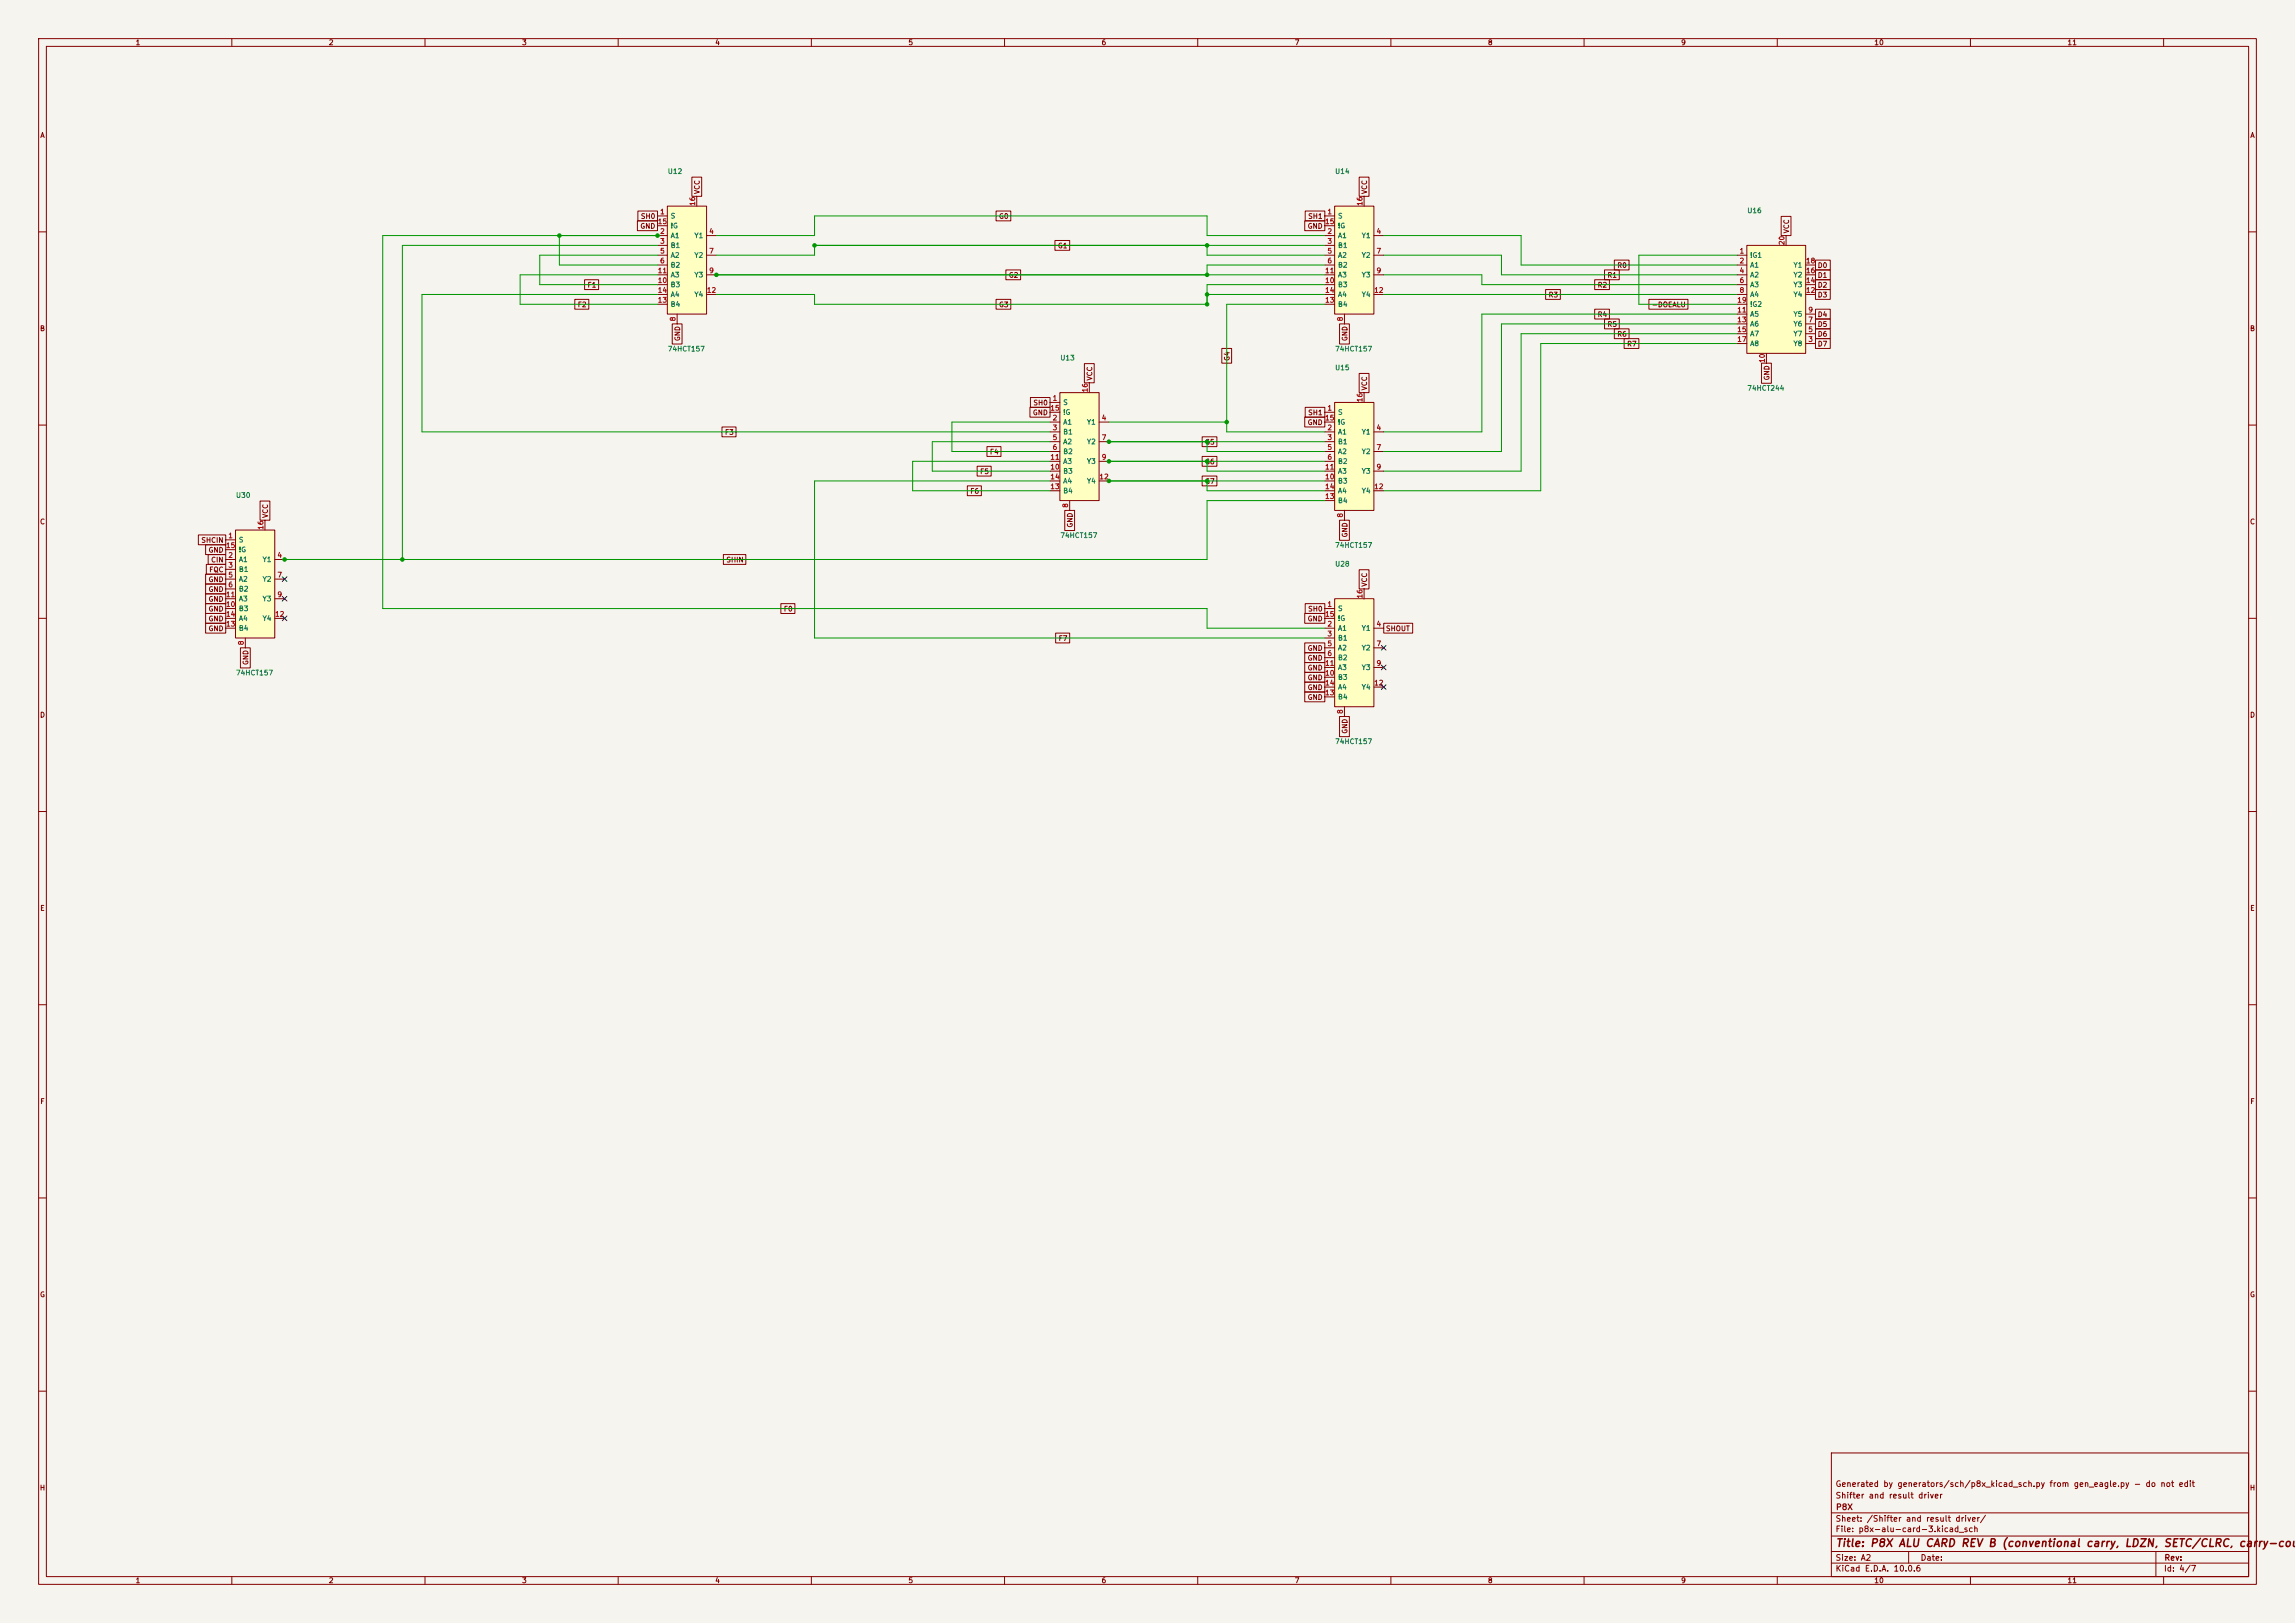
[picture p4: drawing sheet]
<svg xmlns="http://www.w3.org/2000/svg" width="594mm" height="420mm" viewBox="0 0 594 420" stroke-linecap="round" stroke-linejoin="round" font-family="sans-serif">
<defs><g id="words">
<text font-size="2" fill="#840000" x="475" y="400.8">Title: P8X ALU CARD REV B (conventional carry, LDZN, SETC/CLRC, carry-coup</text>
<g font-size="1.5" fill="#840000">
<text x="475" y="388.1">Shifter and result driver</text>
<text x="475" y="385.1">Generated by generators/sch/p8x_kicad_sch.py from gen_eagle.py - do not edit</text>
<text x="475" y="394.1">Sheet: /Shifter and result driver/</text>
<text x="475.1" y="391.1">P8X</text>
<text x="475" y="396.8">File: p8x-alu-card-3.kicad_sch</text>
<text x="475" y="407">KiCad E.D.A. 10.0.6</text>
<text x="475" y="404.2">Size: A2</text>
<text x="497" y="404.2">Date:</text>
<text x="560" y="407">Id: 4/7</text>
<text x="560.1" y="404.2">Rev:</text>
</g>
<g font-size="1.3" fill="#840000">
<text x="35" y="12">1</text>
<text x="85" y="12">2</text>
<text x="135" y="12">3</text>
<text x="185" y="12">4</text>
<text x="235" y="12">5</text>
<text x="285" y="12">6</text>
<text x="335" y="12">7</text>
<text x="385" y="12">8</text>
<text x="435" y="12">9</text>
<text x="485" y="12">10</text>
<text x="535" y="12">11</text>
<text x="10.3" y="36">A</text>
<text x="582.3" y="36">A</text>
<text x="181.4" y="50.4" transform="rotate(-90 181.4 50.4)">VCC</text>
<text x="354.1" y="50.4" transform="rotate(-90 354.1 50.4)">VCC</text>
<text x="165.6" y="59.5">GND</text>
<text x="165.7" y="56.9">SH0</text>
<text x="258.4" y="56.9">G0</text>
<text x="338.3" y="59.5">GND</text>
<text x="338.4" y="56.9">SH1</text>
<text x="273.7" y="64.6">G1</text>
<text x="463.3" y="60.5" transform="rotate(-90 463.3 60.5)">VCC</text>
<text x="418.5" y="69.6">R0</text>
<text x="470.3" y="69.6">D0</text>
<text x="151.9" y="74.7">F1</text>
<text x="261" y="72.2">G2</text>
<text x="400.7" y="77.3">R3</text>
<text x="413.4" y="74.7">R2</text>
<text x="415.9" y="72.2">R1</text>
<text x="470.3" y="72.2">D1</text>
<text x="470.3" y="74.7">D2</text>
<text x="470.3" y="77.3">D3</text>
<text x="149.4" y="79.8">F2</text>
<text x="258.4" y="79.8">G3</text>
<text x="413.4" y="82.3">R4</text>
<text x="427.4" y="79.8">-DOEALU</text>
<text x="470.3" y="82.3">D4</text>
<text x="10.2" y="86">B</text>
<text x="176.3" y="88.4" transform="rotate(-90 176.3 88.4)">GND</text>
<text x="349" y="88.4" transform="rotate(-90 349 88.4)">GND</text>
<text x="415.9" y="84.9">R5</text>
<text x="418.5" y="87.4">R6</text>
<text x="421" y="90">R7</text>
<text x="470.3" y="84.9">D5</text>
<text x="470.3" y="87.4">D6</text>
<text x="470.3" y="90">D7</text>
<text x="582.2" y="86">B</text>
<text x="318.6" y="93.5" transform="rotate(-90 318.6 93.5)">G4</text>
<text x="283" y="98.6" transform="rotate(-90 283 98.6)">VCC</text>
<text x="354.1" y="101.2" transform="rotate(-90 354.1 101.2)">VCC</text>
<text x="458.3" y="98.6" transform="rotate(-90 458.3 98.6)">GND</text>
<text x="267.2" y="107.7">GND</text>
<text x="267.3" y="105.2">SH0</text>
<text x="338.4" y="107.7">SH1</text>
<text x="187.5" y="112.8">F3</text>
<text x="338.3" y="110.3">GND</text>
<text x="256.1" y="117.9">F4</text>
<text x="311.8" y="115.4">G5</text>
<text x="253.5" y="123">F5</text>
<text x="311.8" y="120.4">G6</text>
<text x="311.8" y="125.5">G7</text>
<text x="251" y="128.1">F6</text>
<text x="10.2" y="136">C</text>
<text x="69.6" y="134.2" transform="rotate(-90 69.6 134.2)">VCC</text>
<text x="277.9" y="136.7" transform="rotate(-90 277.9 136.7)">GND</text>
<text x="582.2" y="136">C</text>
<text x="52" y="140.8">SHCIN</text>
<text x="53.8" y="143.3">GND</text>
<text x="349" y="139.2" transform="rotate(-90 349 139.2)">GND</text>
<text x="54" y="148.4">FQC</text>
<text x="54.5" y="145.8">CIN</text>
<text x="187.9" y="145.8">SHIN</text>
<text x="53.8" y="153.5">GND</text>
<text x="53.8" y="156">GND</text>
<text x="53.8" y="150.9">GND</text>
<text x="354.1" y="152" transform="rotate(-90 354.1 152)">VCC</text>
<text x="53.8" y="158.5">GND</text>
<text x="53.8" y="161.1">GND</text>
<text x="202.7" y="158.5">F0</text>
<text x="338.3" y="161.1">GND</text>
<text x="338.4" y="158.5">SH0</text>
<text x="53.8" y="163.6">GND</text>
<text x="273.9" y="166.2">F7</text>
<text x="358.6" y="163.6">SHOUT</text>
<text x="64.6" y="172.2" transform="rotate(-90 64.6 172.2)">GND</text>
<text x="338.3" y="173.8">GND</text>
<text x="338.3" y="171.2">GND</text>
<text x="338.3" y="168.7">GND</text>
<text x="338.3" y="178.9">GND</text>
<text x="338.3" y="176.3">GND</text>
<text x="10.2" y="186">D</text>
<text x="338.3" y="181.4">GND</text>
<text x="582.2" y="186">D</text>
<text x="349" y="190" transform="rotate(-90 349 190)">GND</text>
<text x="10.3" y="236">E</text>
<text x="582.3" y="236">E</text>
<text x="10.3" y="286">F</text>
<text x="582.3" y="286">F</text>
<text x="10.2" y="336">G</text>
<text x="582.2" y="336">G</text>
<text x="10.2" y="386">H</text>
<text x="582.2" y="386">H</text>
<text x="35" y="410">1</text>
<text x="85" y="410">2</text>
<text x="135" y="410">3</text>
<text x="185" y="410">4</text>
<text x="235" y="410">5</text>
<text x="285" y="410">6</text>
<text x="335" y="410">7</text>
<text x="385" y="410">8</text>
<text x="435" y="410">9</text>
<text x="485" y="410">10</text>
<text x="535" y="410">11</text>
</g>
<g font-size="1.3" fill="#006464">
<text x="172.7" y="45.3">U12</text>
<text x="345.4" y="45.3">U14</text>
<text x="173.5" y="56.8">S</text>
<text x="173.5" y="59.4">!G</text>
<text x="346.2" y="56.8">S</text>
<text x="346.2" y="59.4">!G</text>
<text x="452.1" y="55.5">U16</text>
<text x="173.5" y="61.9">A1</text>
<text x="173.5" y="64.5">B1</text>
<text x="179.6" y="61.9">Y1</text>
<text x="346.2" y="61.9">A1</text>
<text x="346.2" y="64.5">B1</text>
<text x="352.3" y="61.9">Y1</text>
<text x="173.5" y="67">A2</text>
<text x="173.5" y="69.5">B2</text>
<text x="179.6" y="67">Y2</text>
<text x="346.2" y="67">A2</text>
<text x="346.2" y="69.5">B2</text>
<text x="352.3" y="67">Y2</text>
<text x="452.9" y="67">!G1</text>
<text x="452.9" y="69.5">A1</text>
<text x="464.1" y="69.5">Y1</text>
<text x="173.5" y="74.6">B3</text>
<text x="173.5" y="72.1">A3</text>
<text x="173.5" y="77.2">A4</text>
<text x="179.6" y="72.1">Y3</text>
<text x="179.6" y="77.2">Y4</text>
<text x="346.2" y="74.6">B3</text>
<text x="346.2" y="72.1">A3</text>
<text x="346.2" y="77.2">A4</text>
<text x="352.3" y="72.1">Y3</text>
<text x="352.3" y="77.2">Y4</text>
<text x="452.9" y="72.1">A2</text>
<text x="452.9" y="74.6">A3</text>
<text x="452.9" y="77.2">A4</text>
<text x="464.1" y="77.2">Y4</text>
<text x="464.1" y="74.6">Y3</text>
<text x="464.1" y="72.1">Y2</text>
<text x="173.5" y="79.7">B4</text>
<text x="346.2" y="79.7">B4</text>
<text x="452.9" y="82.2">A5</text>
<text x="452.9" y="79.7">!G2</text>
<text x="464.1" y="82.2">Y5</text>
<text x="452.9" y="84.8">A6</text>
<text x="452.9" y="87.3">A7</text>
<text x="452.9" y="89.9">A8</text>
<text x="464.1" y="89.9">Y8</text>
<text x="464.1" y="87.3">Y7</text>
<text x="464.1" y="84.8">Y6</text>
<text x="172.7" y="91.2">74HCT157</text>
<text x="274.3" y="93.6">U13</text>
<text x="345.4" y="91.2">74HCT157</text>
<text x="345.4" y="96.1">U15</text>
<text x="452.1" y="101.4">74HCT244</text>
<text x="275.1" y="105.1">S</text>
<text x="275.1" y="107.6">!G</text>
<text x="346.2" y="107.6">S</text>
<text x="275.1" y="110.2">A1</text>
<text x="275.1" y="112.7">B1</text>
<text x="281.2" y="110.2">Y1</text>
<text x="346.2" y="112.7">A1</text>
<text x="346.2" y="110.2">!G</text>
<text x="352.3" y="112.7">Y1</text>
<text x="275.1" y="115.3">A2</text>
<text x="275.1" y="117.8">B2</text>
<text x="281.2" y="115.3">Y2</text>
<text x="346.2" y="115.3">B1</text>
<text x="346.2" y="117.8">A2</text>
<text x="352.3" y="117.8">Y2</text>
<text x="275.1" y="122.9">B3</text>
<text x="275.1" y="120.3">A3</text>
<text x="275.1" y="125.4">A4</text>
<text x="281.2" y="120.3">Y3</text>
<text x="281.2" y="125.4">Y4</text>
<text x="346.2" y="120.3">B2</text>
<text x="346.2" y="125.4">B3</text>
<text x="346.2" y="122.9">A3</text>
<text x="352.3" y="122.9">Y3</text>
<text x="60.9" y="129.1">U30</text>
<text x="275.1" y="128">B4</text>
<text x="346.2" y="130.5">B4</text>
<text x="346.2" y="128">A4</text>
<text x="352.3" y="128">Y4</text>
<text x="61.7" y="140.7">S</text>
<text x="61.7" y="143.2">!G</text>
<text x="274.3" y="139.5">74HCT157</text>
<text x="345.4" y="142">74HCT157</text>
<text x="61.7" y="145.7">A1</text>
<text x="61.7" y="148.3">B1</text>
<text x="67.8" y="145.7">Y1</text>
<text x="345.4" y="146.9">U28</text>
<text x="61.7" y="150.8">A2</text>
<text x="61.7" y="153.4">B2</text>
<text x="61.7" y="155.9">A3</text>
<text x="67.8" y="150.8">Y2</text>
<text x="67.8" y="155.9">Y3</text>
<text x="61.7" y="158.4">B3</text>
<text x="61.7" y="161">A4</text>
<text x="67.8" y="161">Y4</text>
<text x="346.2" y="158.4">S</text>
<text x="346.2" y="161">!G</text>
<text x="61.7" y="163.5">B4</text>
<text x="346.2" y="163.5">A1</text>
<text x="346.2" y="166.1">B1</text>
<text x="352.3" y="163.5">Y1</text>
<text x="346.2" y="168.6">A2</text>
<text x="346.2" y="171.1">B2</text>
<text x="346.2" y="173.7">A3</text>
<text x="352.3" y="168.6">Y2</text>
<text x="352.3" y="173.7">Y3</text>
<text x="60.9" y="175.1">74HCT157</text>
<text x="346.2" y="176.2">B3</text>
<text x="346.2" y="178.8">A4</text>
<text x="352.3" y="178.8">Y4</text>
<text x="346.2" y="181.3">B4</text>
<text x="345.4" y="192.8">74HCT157</text>
</g>
<g font-size="1.3" fill="#a90000">
<text x="180.2" y="53.4" transform="rotate(-90 180.2 53.4)">16</text>
<text x="352.9" y="53.4" transform="rotate(-90 352.9 53.4)">16</text>
<text x="170.1" y="58.3">15</text>
<text x="170.7" y="55.7">1</text>
<text x="342.8" y="58.3">15</text>
<text x="343.4" y="55.7">1</text>
<text x="170.7" y="60.8">2</text>
<text x="170.7" y="63.4">3</text>
<text x="170.7" y="65.9">5</text>
<text x="183.4" y="60.8">4</text>
<text x="183.4" y="65.9">7</text>
<text x="343.4" y="60.8">2</text>
<text x="343.4" y="63.4">3</text>
<text x="343.4" y="65.9">5</text>
<text x="356.1" y="60.8">4</text>
<text x="356.1" y="65.9">7</text>
<text x="450.1" y="65.9">1</text>
<text x="462.1" y="63.6" transform="rotate(-90 462.1 63.6)">20</text>
<text x="170.1" y="71">11</text>
<text x="170.7" y="68.4">6</text>
<text x="183.4" y="71">9</text>
<text x="342.8" y="71">11</text>
<text x="343.4" y="68.4">6</text>
<text x="356.1" y="71">9</text>
<text x="450.1" y="68.4">2</text>
<text x="450.1" y="71">4</text>
<text x="467.3" y="71">16</text>
<text x="467.3" y="68.4">18</text>
<text x="170.1" y="73.5">10</text>
<text x="170.1" y="76.1">14</text>
<text x="182.8" y="76.1">12</text>
<text x="342.8" y="73.5">10</text>
<text x="342.8" y="76.1">14</text>
<text x="355.5" y="76.1">12</text>
<text x="450.1" y="73.5">6</text>
<text x="450.1" y="76.1">8</text>
<text x="467.3" y="76.1">12</text>
<text x="467.3" y="73.5">14</text>
<text x="170.1" y="78.6">13</text>
<text x="175.1" y="83.3" transform="rotate(-90 175.1 83.3)">8</text>
<text x="342.8" y="78.6">13</text>
<text x="347.8" y="83.3" transform="rotate(-90 347.8 83.3)">8</text>
<text x="449.5" y="81.1">11</text>
<text x="449.5" y="83.7">13</text>
<text x="449.5" y="78.6">19</text>
<text x="467.9" y="83.7">7</text>
<text x="467.9" y="81.1">9</text>
<text x="449.5" y="86.2">15</text>
<text x="449.5" y="88.8">17</text>
<text x="467.9" y="88.8">3</text>
<text x="467.9" y="86.2">5</text>
<text x="457.1" y="94" transform="rotate(-90 457.1 94)">10</text>
<text x="281.8" y="101.7" transform="rotate(-90 281.8 101.7)">16</text>
<text x="271.7" y="106.5">15</text>
<text x="272.3" y="104">1</text>
<text x="343.4" y="106.5">1</text>
<text x="352.9" y="104.2" transform="rotate(-90 352.9 104.2)">16</text>
<text x="272.3" y="109.1">2</text>
<text x="272.3" y="111.6">3</text>
<text x="285" y="109.1">4</text>
<text x="342.8" y="109.1">15</text>
<text x="343.4" y="111.6">2</text>
<text x="356.1" y="111.6">4</text>
<text x="271.7" y="119.2">11</text>
<text x="272.3" y="114.2">5</text>
<text x="272.3" y="116.7">6</text>
<text x="285" y="114.2">7</text>
<text x="285" y="119.2">9</text>
<text x="343.4" y="114.2">3</text>
<text x="343.4" y="116.7">5</text>
<text x="343.4" y="119.2">6</text>
<text x="356.1" y="116.7">7</text>
<text x="271.7" y="121.8">10</text>
<text x="271.7" y="124.3">14</text>
<text x="284.4" y="124.3">12</text>
<text x="342.8" y="124.3">10</text>
<text x="342.8" y="121.8">11</text>
<text x="356.1" y="121.8">9</text>
<text x="271.7" y="126.9">13</text>
<text x="276.7" y="131.5" transform="rotate(-90 276.7 131.5)">8</text>
<text x="342.8" y="129.4">13</text>
<text x="342.8" y="126.9">14</text>
<text x="355.5" y="126.9">12</text>
<text x="68.4" y="137.2" transform="rotate(-90 68.4 137.2)">16</text>
<text x="347.8" y="134.1" transform="rotate(-90 347.8 134.1)">8</text>
<text x="58.4" y="142.1">15</text>
<text x="59" y="139.6">1</text>
<text x="59" y="144.6">2</text>
<text x="59" y="147.2">3</text>
<text x="59" y="149.7">5</text>
<text x="71.7" y="144.6">4</text>
<text x="71.7" y="149.7">7</text>
<text x="58.4" y="154.8">11</text>
<text x="59" y="152.3">6</text>
<text x="71.7" y="154.8">9</text>
<text x="352.9" y="155" transform="rotate(-90 352.9 155)">16</text>
<text x="58.4" y="157.3">10</text>
<text x="58.4" y="159.9">14</text>
<text x="71.1" y="159.9">12</text>
<text x="342.8" y="159.9">15</text>
<text x="343.4" y="157.3">1</text>
<text x="58.4" y="162.4">13</text>
<text x="63.4" y="167.1" transform="rotate(-90 63.4 167.1)">8</text>
<text x="343.4" y="162.4">2</text>
<text x="343.4" y="165">3</text>
<text x="343.4" y="167.5">5</text>
<text x="356.1" y="162.4">4</text>
<text x="356.1" y="167.5">7</text>
<text x="342.8" y="172.6">11</text>
<text x="343.4" y="170">6</text>
<text x="356.1" y="172.6">9</text>
<text x="342.8" y="175.1">10</text>
<text x="342.8" y="177.7">14</text>
<text x="355.5" y="177.7">12</text>
<text x="342.8" y="180.2">13</text>
<text x="347.8" y="184.9" transform="rotate(-90 347.8 184.9)">8</text>
</g>
</g></defs>
<path d="M0 0h594v420h-594z" fill="#f5f4ef" stroke="#f5f4ef" stroke-width=".26"/>
<g fill="none" stroke="#840000" stroke-width=".26">
<path d="M10 10h574v400h-574zM12 12h570v396h-570zM60 10v2M110 10v2M160 10v2M210 10v2M260 10v2M310 10v2M360 10v2M410 10v2M460 10v2M510 10v2"/>
<path d="M560 10v2M10 60h2M582 60h2M10 110h2M582 110h2M10 160h2M582 160h2M10 210h2M582 210h2M10 260h2M582 260h2M10 310h2"/>
<path d="M582 310h2M10 360h2M474 376h108v32h-108zM582 360h2M474 397.5h108M474 391.5h108M60 408v2M110 408v2M160 408v2M210 408v2M260 408v2M310 408v2"/>
<path d="M360 408v2M410 408v2M460 408v2M474 404.5h108M474 401.5h108M494 401.5v3M510 408v2M558 401.5v6.5M560 408v2"/>
</g>
<path d="M61 137.2h10.1v27.9h-10.1z" fill="#ffffc2"/>
<g fill="none" stroke="#840000" stroke-width=".26">
<path d="M58.4 139.7h2.6M61 137.2h10.1v27.9h-10.1zM68.6 134.6v2.6M58.4 144.8h2.6M58.4 147.3h2.6M58.4 149.9h2.6M58.4 152.4h2.6M58.4 154.9h2.6M58.4 157.5h2.6M58.4 142.2h2.6M71.1 144.8h2.6M71.1 149.9h2.6"/>
<path d="M71.1 154.9h2.6M58.4 160h2.6M58.4 162.6h2.6M63.5 165.1v2.5M71.1 160h2.6"/>
</g>
<path d="M274.3 101.6h10.2v27.9h-10.2z" fill="#ffffc2"/>
<g fill="none" stroke="#840000" stroke-width=".26">
<path d="M281.9 99.1v2.5M271.8 104.1h2.5M271.8 109.2h2.5M271.8 111.8h2.5M271.8 114.3h2.5M271.8 116.8h2.5M271.8 119.4h2.5M271.8 106.7h2.5M274.3 101.6h10.2v27.9h-10.2zM284.5 109.2h2.5M284.5 114.3h2.5M284.5 119.4h2.5"/>
<path d="M271.8 121.9h2.5M271.8 124.5h2.5M271.8 127h2.5M276.9 129.5v2.6M284.5 124.5h2.5"/>
</g>
<path d="M172.7 53.3h10.2v28h-10.2z" fill="#ffffc2"/>
<g fill="none" stroke="#840000" stroke-width=".26">
<path d="M170.2 55.9h2.5M170.2 58.4h2.5M172.7 53.3h10.2v28h-10.2zM180.3 50.8v2.5M170.2 61h2.5M170.2 63.5h2.5M170.2 66h2.5M170.2 68.6h2.5M170.2 71.1h2.5M170.2 73.7h2.5M170.2 76.2h2.5M170.2 78.7h2.5"/>
<path d="M182.9 61h2.5M182.9 66h2.5M182.9 71.1h2.5M182.9 76.2h2.5M175.3 81.3v2.5"/>
</g>
<path d="M345.4 104.1h10.2v28h-10.2z" fill="#ffffc2"/>
<g fill="none" stroke="#840000" stroke-width=".26">
<path d="M342.9 106.7h2.5M342.9 111.8h2.5M342.9 114.3h2.5M342.9 116.8h2.5M342.9 119.4h2.5M342.9 109.2h2.5M345.4 104.1h10.2v28h-10.2zM353.1 101.6v2.5M355.6 111.8h2.5M355.6 116.8h2.5M342.9 121.9h2.5M342.9 124.5h2.5"/>
<path d="M342.9 127h2.5M342.9 129.5h2.5M348 132.1v2.5M355.6 121.9h2.5M355.6 127h2.5"/>
</g>
<path d="M345.4 154.9h10.2v28h-10.2z" fill="#ffffc2"/>
<g fill="none" stroke="#840000" stroke-width=".26">
<path d="M342.9 157.5h2.5M345.4 154.9h10.2v28h-10.2zM353.1 152.4v2.5M342.9 162.6h2.5M342.9 165.1h2.5M342.9 167.6h2.5M342.9 170.2h2.5M342.9 172.7h2.5M342.9 175.3h2.5M342.9 177.8h2.5M342.9 160h2.5M355.6 162.6h2.5"/>
<path d="M355.6 167.6h2.5M355.6 172.7h2.5M355.6 177.8h2.5M342.9 180.3h2.5M348 182.9v2.5"/>
</g>
<path d="M345.4 53.3h10.2v28h-10.2z" fill="#ffffc2"/>
<g fill="none" stroke="#840000" stroke-width=".26">
<path d="M342.9 55.9h2.5M342.9 58.4h2.5M345.4 53.3h10.2v28h-10.2zM353.1 50.8v2.5M342.9 61h2.5M342.9 63.5h2.5M342.9 66h2.5M342.9 68.6h2.5M342.9 71.1h2.5M342.9 73.7h2.5M342.9 76.2h2.5M342.9 78.7h2.5"/>
<path d="M355.6 61h2.5M355.6 66h2.5M355.6 71.1h2.5M355.6 76.2h2.5M348 81.3v2.5"/>
</g>
<path d="M452.1 63.5h15.3v27.9h-15.3z" fill="#ffffc2"/>
<g fill="none" stroke="#840000" stroke-width=".26">
<path d="M165 57.1h5.2v2.6h-5.2zM165.1 54.6h5.1v2.6h-5.1zM179.1 45.8h2.5v5h-2.5zM257.8 54.6h3.8v2.6h-3.8zM337.7 57.1h5.2v2.6h-5.2zM337.8 54.6h5.1v2.6h-5.1zM351.8 45.8h2.5v5h-2.5zM461 56h2.6v5h-2.6zM148.8 77.5h3.6v2.5h-3.6zM151.3 72.4h3.6v2.5h-3.6zM257.8 77.5h3.8v2.5h-3.8zM260.3 69.8h3.9v2.6h-3.9z"/>
<path d="M273 62.2h3.9v2.6h-3.9zM400 74.9h3.9v2.6h-3.9zM412.7 72.4h3.9v2.5h-3.9zM415.3 69.8h3.8v2.6h-3.8zM417.8 67.3h3.8v2.6h-3.8zM426.8 77.5h10.1v2.5h-10.1zM449.6 66h2.5M449.6 68.6h2.5M449.6 71.1h2.5M449.6 73.7h2.5M449.6 76.2h2.5M449.6 78.7h2.5"/>
<path d="M452.1 63.5h15.3v27.9h-15.3zM462.3 61v2.5M467.4 68.6h2.5M467.4 71.1h2.5M467.4 73.7h2.5M467.4 76.2h2.5M469.9 67.3h3.8v2.6h-3.8zM469.9 69.8h3.8v2.6h-3.8zM469.9 72.4h3.8v2.5h-3.8zM469.9 74.9h3.8v2.6h-3.8zM174 83.8h2.5v5.2h-2.5zM280.7 94.1h2.5v5h-2.5z"/>
<path d="M316.2 90.2h2.6v3.8h-2.6zM346.7 83.8h2.6v5.2h-2.6zM351.8 96.6h2.5v5h-2.5zM412.7 80h3.9v2.6h-3.9zM415.3 82.5h3.8v2.6h-3.8zM417.8 85.1h3.8v2.5h-3.8zM420.4 87.6h3.8v2.6h-3.8zM449.6 88.9h2.5M449.6 86.4h2.5M449.6 83.8h2.5M449.6 81.3h2.5M455.9 94h2.6v5.2h-2.6z"/>
<path d="M457.2 91.4v2.6M467.4 88.9h2.5M467.4 86.4h2.5M467.4 83.8h2.5M467.4 81.3h2.5M469.9 80h3.8v2.6h-3.8zM469.9 82.5h3.8v2.6h-3.8zM469.9 85.1h3.8v2.5h-3.8zM469.9 87.6h3.8v2.6h-3.8zM186.9 110.5h3.6v2.5h-3.6zM255.4 115.6h3.7v2.5h-3.7zM266.6 105.4h5.2v2.6h-5.2z"/>
<path d="M266.7 102.9h5.1v2.5h-5.1zM311.1 113h3.9v2.6h-3.9zM311.1 118.1h3.9v2.6h-3.9zM337.7 107.9h5.2v2.6h-5.2zM337.8 105.4h5.1v2.6h-5.1zM51.3 138.4h7.1v2.6h-7.1zM67.3 129.7h2.6v4.9h-2.6zM250.4 125.7h3.6v2.6h-3.6zM252.9 120.6h3.6v2.6h-3.6zM275.6 132.1h2.5v5.2h-2.5zM311.1 123.2h3.9v2.5h-3.9zM346.7 134.6h2.6v5.2h-2.6z"/>
<path d="M53.2 151.1h5.2v2.6h-5.2zM53.2 153.7h5.2v2.5h-5.2zM53.2 156.2h5.2v2.6h-5.2zM53.2 158.7h5.2v2.6h-5.2zM53.2 148.6h5.2v2.5h-5.2zM53.2 141h5.2v2.5h-5.2zM53.4 146h5v2.6h-5zM53.9 143.5h4.5v2.6h-4.5zM187.2 143.5h5.8v2.6h-5.8zM202.1 156.2h3.6v2.6h-3.6zM337.7 158.7h5.2v2.6h-5.2zM337.8 156.2h5.1v2.6h-5.1z"/>
<path d="M351.8 147.4h2.5v5h-2.5zM53.2 161.3h5.2v2.5h-5.2zM62.2 167.6h2.6v5.2h-2.6zM273.2 163.8h3.7v2.6h-3.7zM337.7 179.1h5.2v2.5h-5.2zM337.7 176.5h5.2v2.6h-5.2zM337.7 174h5.2v2.5h-5.2zM337.7 171.4h5.2v2.6h-5.2zM337.7 168.9h5.2v2.6h-5.2zM337.7 166.4h5.2v2.5h-5.2zM358.1 161.3h7.5v2.5h-7.5zM346.7 185.4h2.6v5.2h-2.6z"/>
</g>
<g fill="none" stroke="#009600" stroke-width=".26">
<path d="M144.8 61v7.6h25.4M170.2 76.2h-61v35.6h162.6M170.2 71.1h-35.6v7.6h35.6M170.2 66h-30.5v7.7h30.5M170.2 61h-71.1v96.5h213.3v5.1h30.5M170.2 63.5h-66.1v81.3M185.4 61h25.4v-5.1h101.6v5.1h30.5M185.4 71.1h157.5M312.4 76.2h30.5M312.4 63.5v2.5h30.5M342.9 78.7h-25.4v33.1h25.4M342.9 73.7h-30.5v5h-101.6v-2.5h-25.4"/>
<path d="M342.9 63.5h-132.1v2.5h-25.4M342.9 68.6h-30.5v2.5M358.1 76.2h91.5M358.1 66h30.5v5.1h61M358.1 71.1h25.4v2.6h66.1M358.1 61h35.6v7.6h55.9M449.6 66h-25.4v12.7h25.4M449.6 81.3h-66.1v30.5h-25.4M449.6 83.8h-61v33h-30.5M449.6 86.4h-55.9v35.5h-35.6M449.6 88.9h-50.8v38.1h-40.7M271.8 114.3h-30.5v7.6h30.5"/>
<path d="M271.8 119.4h-35.6v7.6h35.6M271.8 109.2h-25.4v7.6h25.4M287 119.4h55.9M287 114.3h55.9M287 109.2h30.5M312.4 119.4v2.5h30.5M312.4 114.3v2.5h30.5M271.8 124.5h-61v40.6h132.1M287 124.5h55.9M312.4 124.5v2.5h30.5M342.9 129.5h-30.5v15.3h-238.7"/>
</g>
<path d="M73.1 159.4l1.2 1.2M73.1 154.3l1.2 1.2M73.1 149.3l1.2 1.2M74.3 159.4l-1.2 1.2M74.3 154.3l-1.2 1.2M74.3 149.3l-1.2 1.2M357.5 177.2l1.2 1.2M357.5 172.1l1.2 1.2M357.5 167l1.2 1.2M358.7 177.2l-1.2 1.2M358.7 172.1l-1.2 1.2M358.7 167l-1.2 1.2" fill="none" stroke="#000084" stroke-width=".26"/>
<g fill="#009600" stroke="#009600" stroke-width=".26">
<circle cx="73.7" cy="144.8" r=".46"/>
<circle cx="104.1" cy="144.8" r=".46"/>
<circle cx="144.8" cy="61" r=".46"/>
<circle cx="170.2" cy="61" r=".46"/>
<circle cx="287" cy="114.3" r=".46"/>
<circle cx="287" cy="119.4" r=".46"/>
<circle cx="287" cy="124.5" r=".46"/>
<circle cx="210.8" cy="63.5" r=".46"/>
<circle cx="312.4" cy="119.4" r=".46"/>
<circle cx="312.4" cy="124.5" r=".46"/>
<circle cx="312.4" cy="114.3" r=".46"/>
<circle cx="185.4" cy="71.1" r=".46"/>
<circle cx="312.4" cy="71.1" r=".46"/>
<circle cx="312.4" cy="76.2" r=".46"/>
<circle cx="312.4" cy="78.7" r=".46"/>
<circle cx="317.5" cy="109.2" r=".46"/>
<circle cx="312.4" cy="63.5" r=".46"/>
</g>
<use href="#words"/>
</svg>
